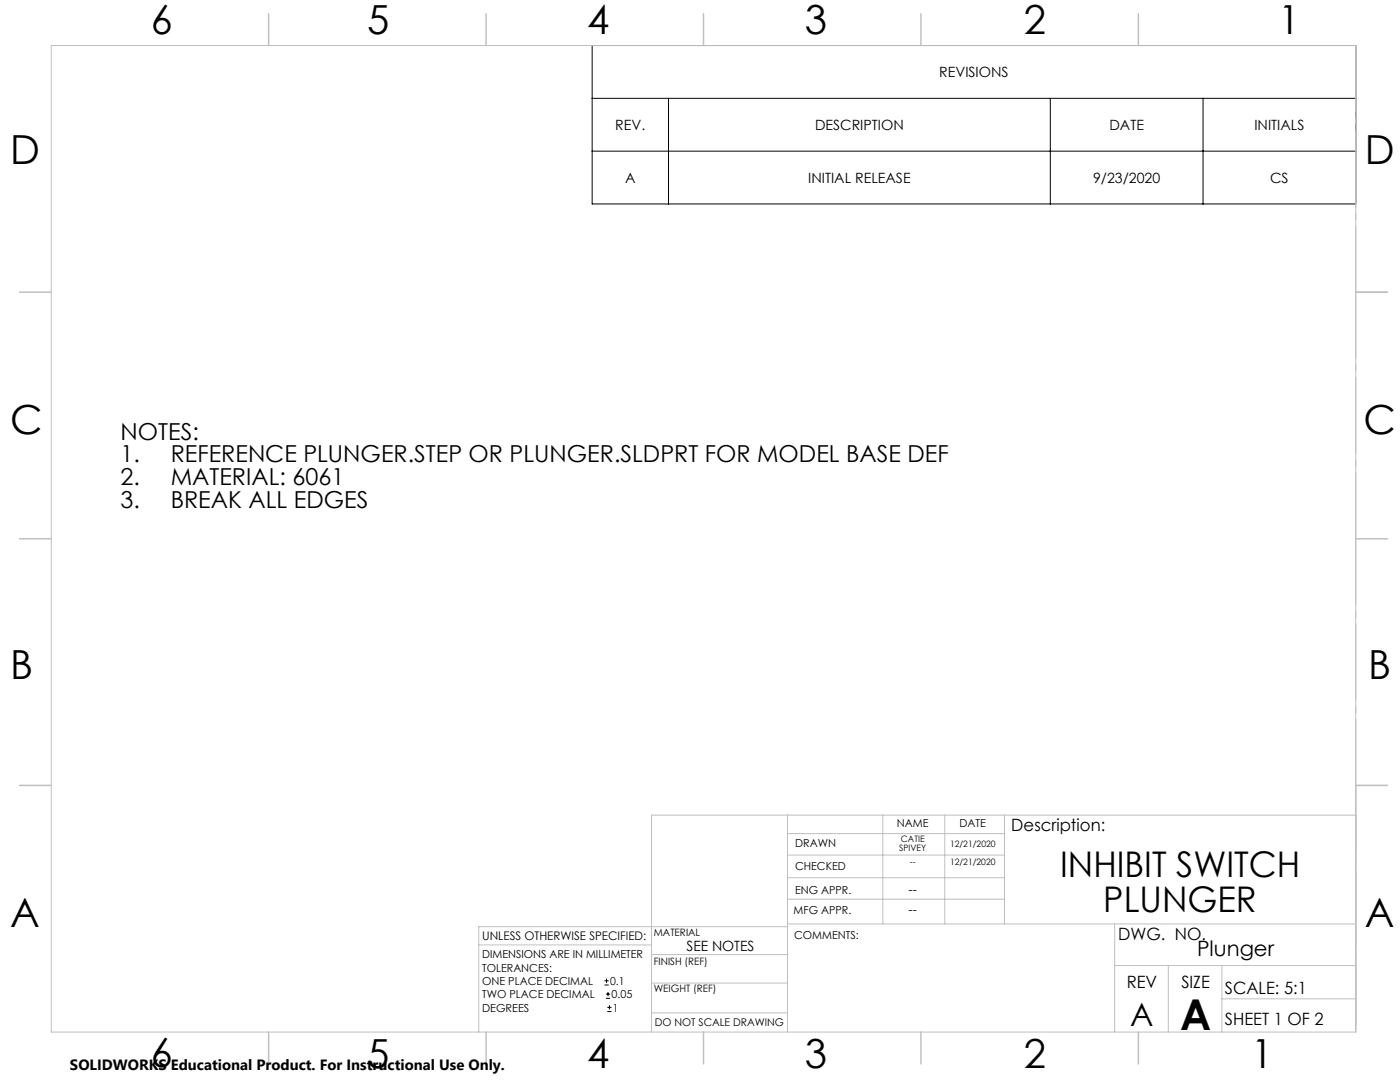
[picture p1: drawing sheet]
<svg xmlns="http://www.w3.org/2000/svg" width="279mm" height="216mm" viewBox="0 0 279 216" stroke-linecap="round" stroke-linejoin="round" font-family="sans-serif">
<defs><g id="words">
<text font-size="8.5" x="235.5" y="205.4">A</text>
<g font-size="8">
<text x="30.1" y="6.8">6</text>
<text x="73.3" y="6.9">5</text>
<text x="117.2" y="6.9">4</text>
<text x="160.6" y="6.9">3</text>
<text x="204.3" y="6.9">2</text>
<text x="255.1" y="6.9">1</text>
<text x="2.1" y="32.7">D</text>
<text x="272.4" y="32.7">D</text>
<text x="2.1" y="86.5">C</text>
<text x="272.1" y="86.5">C</text>
<text x="2.1" y="135.6">B</text>
<text x="273.1" y="135.6">B</text>
<text x="2.1" y="185.1">A</text>
<text x="272.4" y="185.1">A</text>
<text x="30.1" y="212.9">6</text>
<text x="73.3" y="213">5</text>
<text x="117.2" y="213">4</text>
<text x="160.6" y="213">3</text>
<text x="204.3" y="213">2</text>
<text x="249.7" y="213">1</text>
</g>
<g font-size="7.1">
<text x="211.6" y="174.9">INHIBIT SWITCH</text>
<text x="220.2" y="182">PLUNGER</text>
</g>
<text font-size="6.3" x="225.6" y="204.6">A</text>
<g font-size="4.7">
<text x="24.1" y="87.7">NOTES:</text>
<text x="24.1" y="92.3">1.</text>
<text x="34.1" y="92.3">REFERENCE PLUNGER.STEP OR PLUNGER.SLDPRT FOR MODEL BASE DEF</text>
<text x="24.1" y="96.8">2.</text>
<text x="24.1" y="101.3">3.</text>
<text x="34.1" y="96.8">MATERIAL: 6061</text>
<text x="34.1" y="101.3">BREAK ALL EDGES</text>
</g>
<text font-size="4.2" x="238.9" y="190.8">Plunger</text>
<g font-size="3.4">
<text x="201.8" y="165.9">Description:</text>
<text x="223.2" y="187.6">DWG. NO.</text>
<text x="224.9" y="197.2">REV</text>
<text x="235.8" y="197.2">SIZE</text>
<text x="244.4" y="198.4">SCALE: 5:1</text>
<text x="244.4" y="204.6">SHEET 1 OF 2</text>
</g>
<text font-size="3" x="14" y="213.5">SOLIDWORKS Educational Product. For Instructional Use Only.</text>
<g font-size="2.8">
<text x="187.5" y="15.4">REVISIONS</text>
<text x="122.8" y="26">REV.</text>
<text x="162.7" y="26">DESCRIPTION</text>
<text x="221.4" y="26">DATE</text>
<text x="250.3" y="26">INITIALS</text>
<text x="124.8" y="36.5">A</text>
<text x="161.3" y="36.5">INITIAL RELEASE</text>
<text x="218.1" y="36.5">9/23/2020</text>
<text x="253.5" y="36.5">CS</text>
<text x="137" y="189.7">SEE NOTES</text>
</g>
<g font-size="2.5">
<text x="181.3" y="178.3">--</text>
<text x="181.3" y="182.3">--</text>
</g>
<text font-size="2.4" x="96.2" y="187.5">UNLESS OTHERWISE SPECIFIED:</text>
<g font-size="2.2">
<text x="179" y="165.1">NAME</text>
<text x="191.5" y="165.1">DATE</text>
<text x="158.7" y="169">DRAWN</text>
<text x="158.7" y="173.5">CHECKED</text>
<text x="158.7" y="178.3">ENG APPR.</text>
<text x="158.4" y="182.4">MFG APPR.</text>
<text x="96.2" y="191.2">DIMENSIONS ARE IN MILLIMETER</text>
<text x="158.5" y="187.4">COMMENTS:</text>
<text x="96.2" y="193.9">TOLERANCES:</text>
<text x="96.2" y="196.5">ONE PLACE DECIMAL</text>
<text x="121.8" y="196.5">0.1</text>
<text x="96.2" y="199.2">TWO PLACE DECIMAL</text>
<text x="96.2" y="201.8">DEGREES</text>
<text x="122.1" y="199.2">0.05</text>
<text x="122.3" y="201.8">1</text>
</g>
<text font-size="2.1" x="130.7" y="204.6">DO NOT SCALE DRAWING</text>
<g font-size="2">
<text x="130.5" y="186.8">MATERIAL</text>
<text x="130.5" y="192.5">FINISH (REF)</text>
<text x="130.5" y="198">WEIGHT (REF)</text>
</g>
<g font-size="1.8">
<text x="179.8" y="168">CATIE</text>
<text x="179.5" y="169.7">SPIVEY</text>
<text x="181.6" y="172.6">--</text>
<text x="189.6" y="172.6">12/21/2020</text>
<text x="189.6" y="169">12/21/2020</text>
</g>
</g></defs>
<g fill="none" stroke="#000" stroke-width=".2">
<path d="M118.2 9.1h152.4v31.6h-152.4zM118.2 19.6h152.4M133.4 19.6v21.1M209.6 19.6v21.1M240.1 19.6v21.1M118.2 30.2h152.4M120.6 196.5h.9M120.6 195.7h.9M120.9 199.2h.9M120.9 198.4h.9M121.1 195.3v.8M121.3 197.9v.9"/>
<path d="M121.2 201.8h.8M121.2 201h.8M121.6 200.6v.8"/>
</g>
<path d="M270.6 9.1v49.2M270.6 58.3v49.2M270.6 107.5v49.2M270.6 156.7v49.2" fill="none" stroke="#c0c0c0" stroke-width=".2" stroke-dasharray="15.2 1.3 1.3 1.3" stroke-dashoffset="2.1"/>
<g fill="none" stroke="#c0c0c0" stroke-width=".2">
<path d="M10.2 9.1h260.4v196.8h-260.4zM270.6 58.3h6.3M270.6 156.7h6.3M157.2 162.6v43.3M157.2 175.1h43.3M157.2 170.6h43.3M157.2 166.3h43.3M157.2 179.4h43.3M176.2 162.6v21.8M188.5 162.6v21.8M200.5 162.6v21.8M95.5 188.5h34.5"/>
<path d="M130 196.2h27.2M130 190.5h27.3M157.2 184.4h113.4M157.2 184.9h-61.7v21M222.5 184.4v21.5M222.5 192.7h48.1M233.2 192.7v13.2M243.9 199.3h26.7M243.9 192.7v13.2M130 202.1h27.2M270.6 204.4v-41.8h-140.6v43.3"/>
</g>
<g fill="none" stroke="#c0c0c0" stroke-width=".3">
<path d="M53.6 2.7v6.4M97 2.7v6.4M140.4 2.7v6.4M183.8 2.7v6.4M227.2 2.7v6.4M3.9 58.3h6.3M270.6 58.3h6.3M3.9 107.5h6.3M270.6 107.5h6.3M3.9 156.7h6.3M270.6 156.7h6.3M53.6 205.9v6.4"/>
<path d="M97 205.9v6.4M140.4 205.9v6.4M183.8 205.9v6.4M227.2 205.9v6.4"/>
</g>
<use href="#words"/>
</svg>
